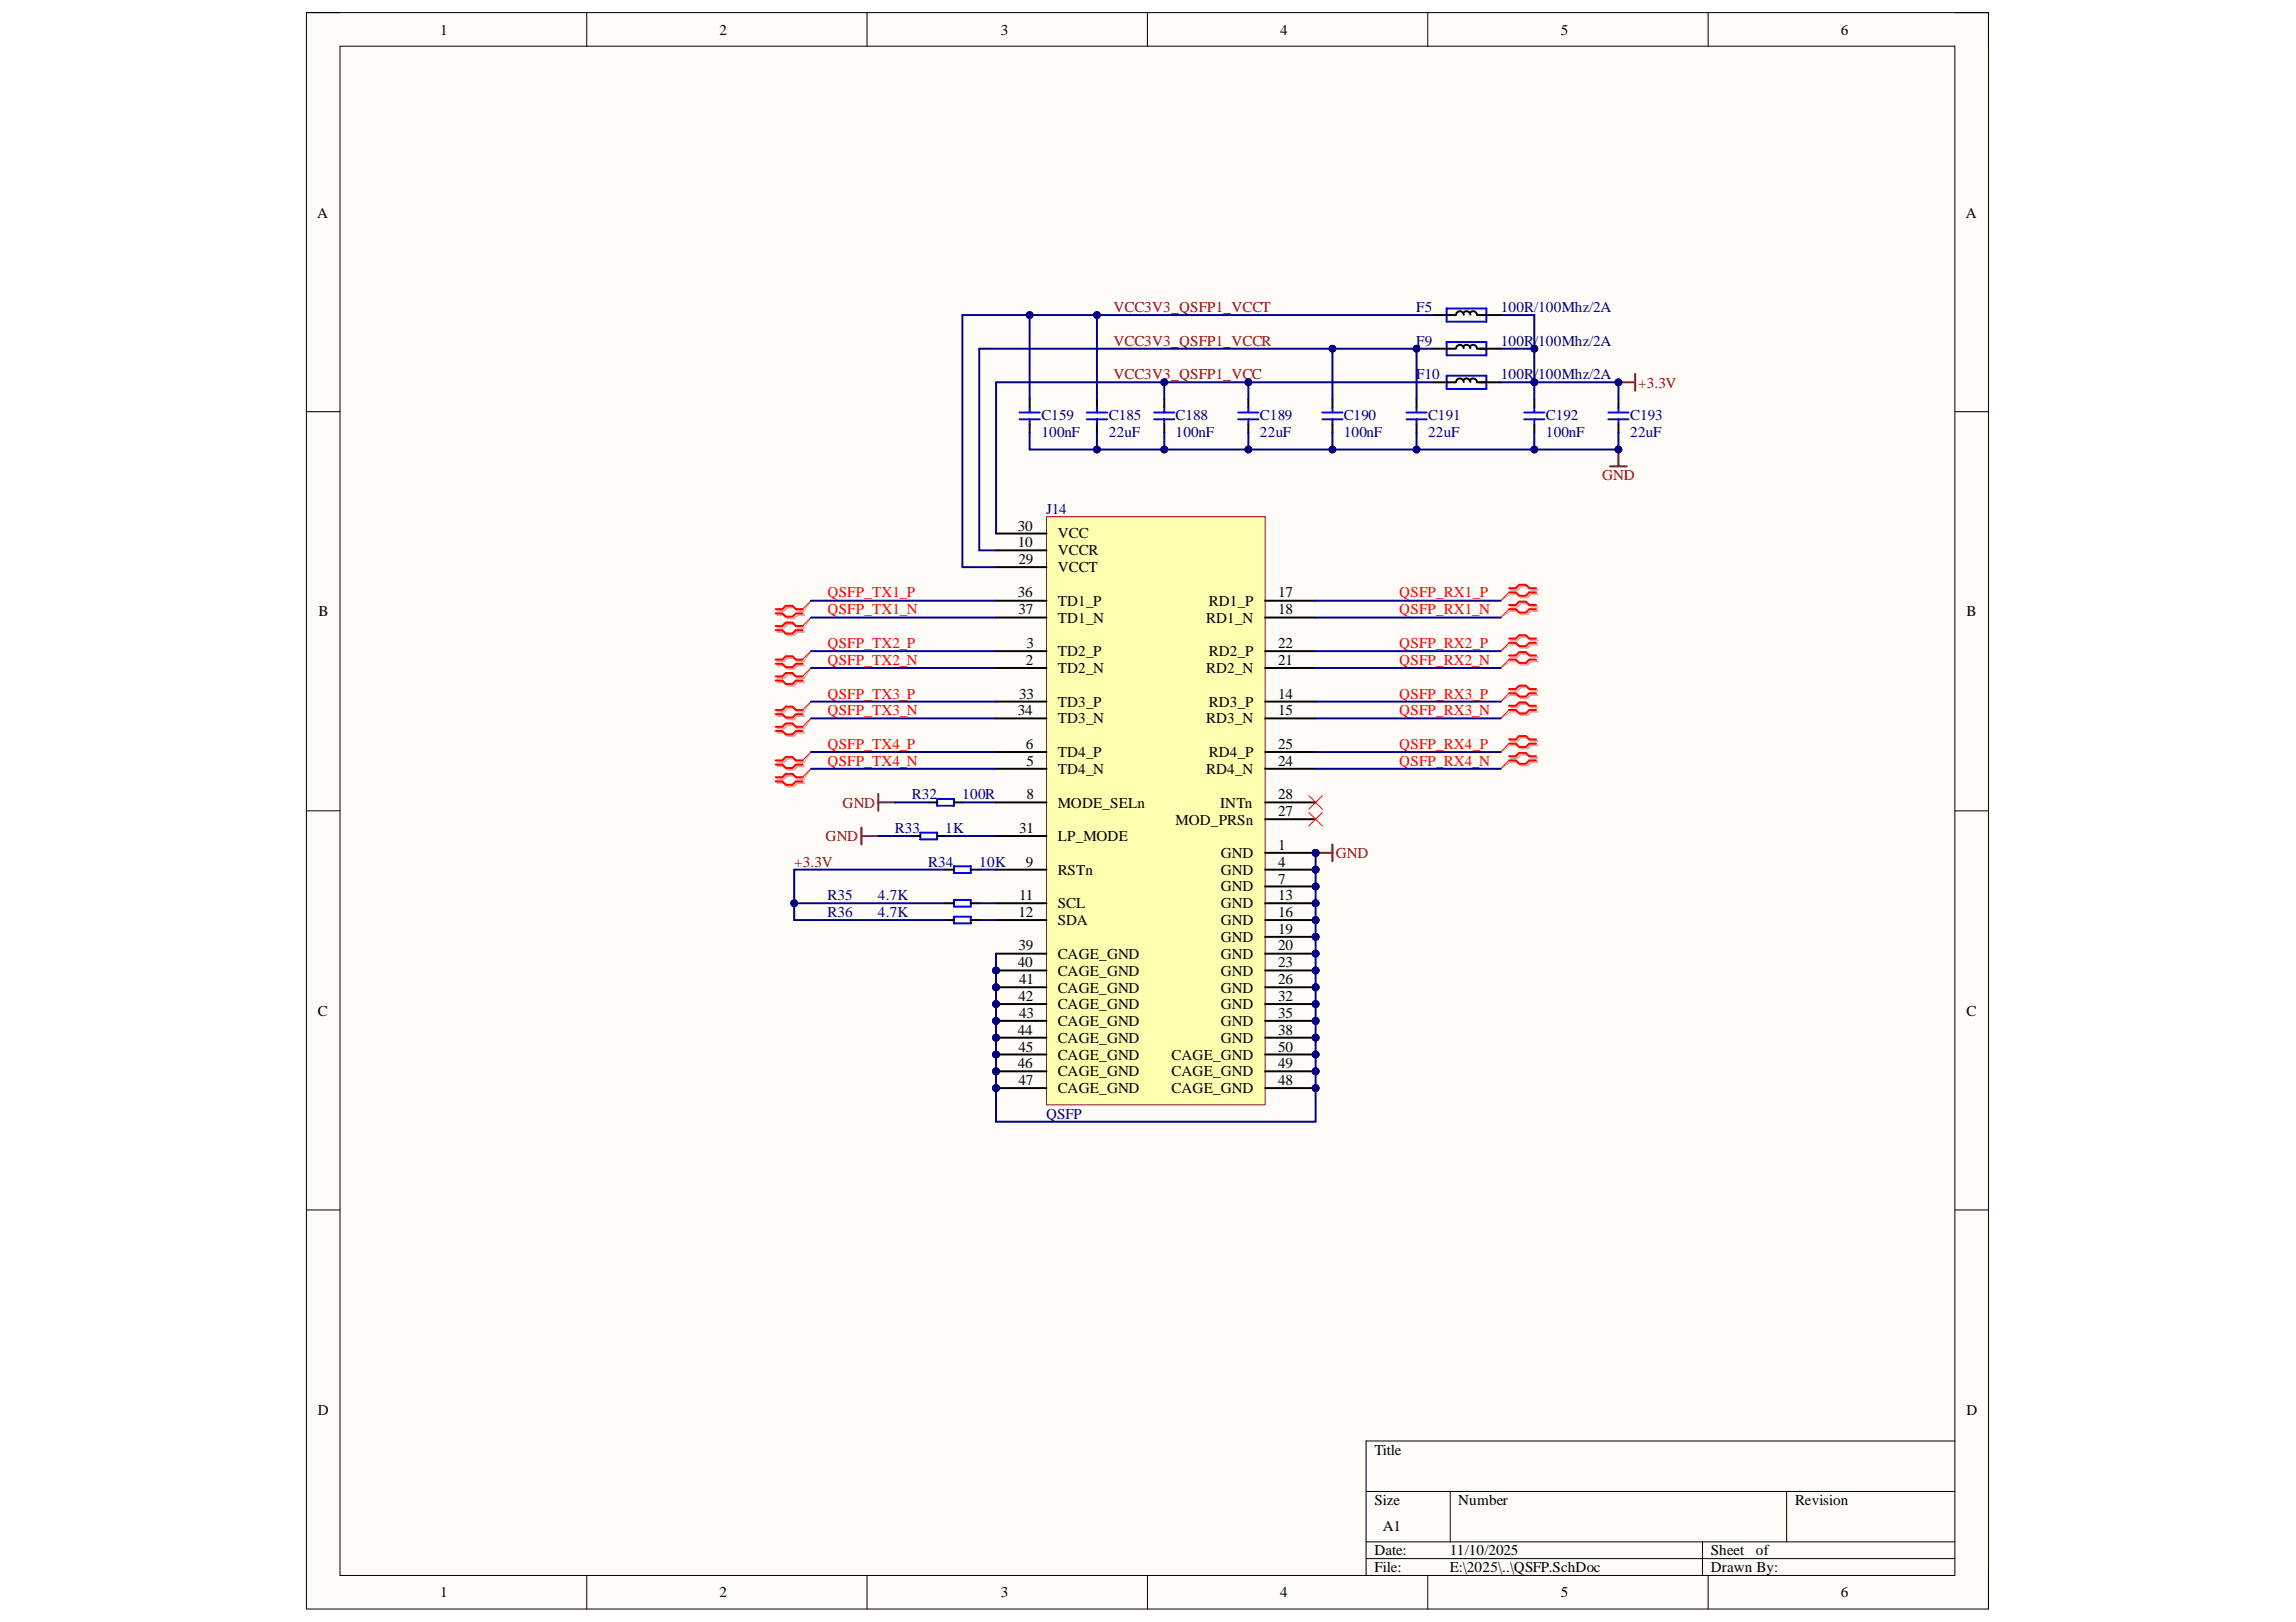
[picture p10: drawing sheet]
<svg xmlns="http://www.w3.org/2000/svg" width="297mm" height="210mm" viewBox="0 0 297 210" stroke-linecap="round" stroke-linejoin="round" font-family="sans-serif">
<defs><g id="words">
<g font-size="1.9">
<text x="57" y="4.5">1</text>
<text x="93.1" y="4.5">2</text>
<text x="129.5" y="4.5">3</text>
<text x="165.6" y="4.5">4</text>
<text x="201.9" y="4.5">5</text>
<text x="238.2" y="4.5">6</text>
<text x="41" y="28.2">A</text>
<text x="254.3" y="28.2">A</text>
<text x="131.7" y="68.7">30</text>
<text x="131.7" y="70.8">10</text>
<text x="136.9" y="69.7">VCC</text>
<text x="136.9" y="71.9">VCCR</text>
<text x="131.7" y="77.3">36</text>
<text x="131.8" y="73">29</text>
<text x="136.9" y="74.1">VCCT</text>
<text x="165.4" y="77.3">17</text>
<text x="41.2" y="79.8">B</text>
<text x="131.8" y="79.5">37</text>
<text x="132.8" y="83.9">3</text>
<text x="136.9" y="78.4">TD1_P</text>
<text x="136.9" y="80.6">TD1_N</text>
<text x="156.1" y="80.6">RD1_N</text>
<text x="156.4" y="78.4">RD1_P</text>
<text x="165.4" y="83.9">22</text>
<text x="165.4" y="79.5">18</text>
<text x="254.4" y="79.8">B</text>
<text x="132.7" y="86">2</text>
<text x="136.9" y="84.9">TD2_P</text>
<text x="136.9" y="87.1">TD2_N</text>
<text x="156.1" y="87.1">RD2_N</text>
<text x="156.4" y="84.9">RD2_P</text>
<text x="165.4" y="86">21</text>
<text x="131.7" y="92.5">34</text>
<text x="131.9" y="90.4">33</text>
<text x="136.9" y="91.5">TD3_P</text>
<text x="136.9" y="93.6">TD3_N</text>
<text x="156.1" y="93.6">RD3_N</text>
<text x="156.4" y="91.5">RD3_P</text>
<text x="165.4" y="92.5">15</text>
<text x="165.4" y="90.4">14</text>
<text x="132.7" y="96.9">6</text>
<text x="132.8" y="99.1">5</text>
<text x="136.9" y="98">TD4_P</text>
<text x="136.9" y="100.1">TD4_N</text>
<text x="156.1" y="100.1">RD4_N</text>
<text x="156.4" y="98">RD4_P</text>
<text x="165.4" y="99.1">24</text>
<text x="165.4" y="96.9">25</text>
<text x="131.9" y="107.7">31</text>
<text x="132.8" y="103.4">8</text>
<text x="136.9" y="104.5">MODE_SELn</text>
<text x="152.1" y="106.7">MOD_PRSn</text>
<text x="157.8" y="104.5">INTn</text>
<text x="165.4" y="105.6">27</text>
<text x="165.4" y="103.4">28</text>
<text x="132.7" y="112.1">9</text>
<text x="136.9" y="108.8">LP_MODE</text>
<text x="136.9" y="113.2">RSTn</text>
<text x="157.9" y="111">GND</text>
<text x="157.9" y="113.2">GND</text>
<text x="165.4" y="109.9">1</text>
<text x="165.4" y="112.1">4</text>
<text x="131.8" y="118.7">12</text>
<text x="131.9" y="116.5">11</text>
<text x="136.9" y="117.6">SCL</text>
<text x="136.9" y="119.8">SDA</text>
<text x="157.9" y="115.4">GND</text>
<text x="157.9" y="117.6">GND</text>
<text x="157.9" y="119.8">GND</text>
<text x="165.4" y="114.3">7</text>
<text x="165.4" y="116.5">13</text>
<text x="165.4" y="118.7">16</text>
<text x="131.7" y="125.2">40</text>
<text x="131.8" y="123">39</text>
<text x="136.9" y="124.1">CAGE_GND</text>
<text x="157.9" y="122">GND</text>
<text x="157.9" y="124.1">GND</text>
<text x="165.4" y="120.9">19</text>
<text x="165.4" y="123">20</text>
<text x="165.4" y="125.2">23</text>
<text x="41.1" y="131.4">C</text>
<text x="131.8" y="129.6">42</text>
<text x="131.9" y="131.7">43</text>
<text x="131.9" y="127.4">41</text>
<text x="136.9" y="130.6">CAGE_GND</text>
<text x="136.9" y="128.5">CAGE_GND</text>
<text x="136.9" y="126.3">CAGE_GND</text>
<text x="157.9" y="126.3">GND</text>
<text x="157.9" y="128.5">GND</text>
<text x="157.9" y="130.6">GND</text>
<text x="165.4" y="127.4">26</text>
<text x="165.4" y="129.6">32</text>
<text x="165.4" y="131.7">35</text>
<text x="254.4" y="131.4">C</text>
<text x="131.7" y="133.9">44</text>
<text x="131.8" y="136.1">45</text>
<text x="136.9" y="137.2">CAGE_GND</text>
<text x="136.9" y="135">CAGE_GND</text>
<text x="136.9" y="132.8">CAGE_GND</text>
<text x="151.6" y="137.2">CAGE_GND</text>
<text x="157.9" y="132.8">GND</text>
<text x="157.9" y="135">GND</text>
<text x="165.4" y="133.9">38</text>
<text x="165.4" y="136.1">50</text>
<text x="131.7" y="138.2">46</text>
<text x="131.8" y="140.4">47</text>
<text x="136.9" y="139.3">CAGE_GND</text>
<text x="136.9" y="141.5">CAGE_GND</text>
<text x="151.6" y="139.3">CAGE_GND</text>
<text x="151.6" y="141.5">CAGE_GND</text>
<text x="165.4" y="138.2">49</text>
<text x="165.4" y="140.4">48</text>
<text x="41.1" y="183.1">D</text>
<text x="254.4" y="183.1">D</text>
<text x="177.8" y="188.3">Title</text>
<text x="177.8" y="194.8">Size</text>
<text x="188.6" y="194.8">Number</text>
<text x="232.2" y="194.8">Revision</text>
<text x="177.8" y="201.3">Date:</text>
<text x="177.8" y="203.5">File:</text>
<text x="178.9" y="198.1">A1</text>
<text x="187.5" y="201.3">11/10/2025</text>
<text x="187.5" y="203.5">E:\2025\..\QSFP.SchDoc</text>
<text x="221.3" y="201.3">Sheet</text>
<text x="221.3" y="203.5">Drawn By:</text>
<text x="227.2" y="201.3">of</text>
<text x="57" y="206.7">1</text>
<text x="93.1" y="206.7">2</text>
<text x="129.5" y="206.7">3</text>
<text x="165.6" y="206.7">4</text>
<text x="201.9" y="206.7">5</text>
<text x="238.2" y="206.7">6</text>
</g>
<g font-size="1.9" fill="#800000">
<text x="144" y="40.3">VCC3V3_QSFP1_VCCT</text>
<text x="144" y="44.7">VCC3V3_QSFP1_VCCR</text>
<text x="144" y="49">VCC3V3_QSFP1_VCC</text>
<text x="211.9" y="50.1">+3.3V</text>
<text x="207.3" y="62.2">GND</text>
<text x="109" y="104.5">GND</text>
<text x="102.7" y="112.1">+3.3V</text>
<text x="106.8" y="108.8">GND</text>
<text x="172.8" y="111">GND</text>
</g>
<g font-size="1.9" fill="#000080">
<text x="183.2" y="40.3">F5</text>
<text x="194.1" y="40.3">100R/100Mhz/2A</text>
<text x="183.2" y="44.7">F9</text>
<text x="194.1" y="44.7">100R/</text>
<text x="199" y="44.7">100Mhz/2A</text>
<text x="183.2" y="49">F10</text>
<text x="194.1" y="49">100R/</text>
<text x="199" y="49">100Mhz/2A</text>
<text x="134.7" y="54.3">C159</text>
<text x="134.7" y="56.5">100nF</text>
<text x="143.5" y="54.3">C185</text>
<text x="143.5" y="56.5">22uF</text>
<text x="152.1" y="54.3">C188</text>
<text x="152.1" y="56.5">100nF</text>
<text x="163" y="54.3">C189</text>
<text x="163" y="56.5">22uF</text>
<text x="173.8" y="54.3">C190</text>
<text x="173.8" y="56.5">100nF</text>
<text x="184.8" y="54.3">C191</text>
<text x="184.8" y="56.5">22uF</text>
<text x="200" y="54.3">C192</text>
<text x="200" y="56.5">100nF</text>
<text x="210.9" y="54.3">C193</text>
<text x="210.9" y="56.5">22uF</text>
<text x="135.3" y="66.5">J14</text>
<text x="115.8" y="107.7">R33</text>
<text x="118" y="103.4">R32</text>
<text x="122.3" y="107.7">1K</text>
<text x="124.5" y="103.4">100R</text>
<text x="120.1" y="112.1">R34</text>
<text x="126.7" y="112.1">10K</text>
<text x="107.1" y="116.5">R35</text>
<text x="107.1" y="118.7">R36</text>
<text x="113.6" y="116.5">4.7K</text>
<text x="113.6" y="118.7">4.7K</text>
<text x="135.3" y="144.8">QSFP</text>
</g>
<g font-size="1.9" fill="#f00">
<text x="107.1" y="77.3">QSFP_TX1_P</text>
<text x="181" y="77.3">QSFP_RX1_P</text>
<text x="107.1" y="79.5">QSFP_TX1_N</text>
<text x="107.1" y="83.9">QSFP_TX2_P</text>
<text x="181" y="79.5">QSFP_RX1_N</text>
<text x="181" y="83.9">QSFP_RX2_P</text>
<text x="107.1" y="86">QSFP_TX2_N</text>
<text x="181" y="86">QSFP_RX2_N</text>
<text x="107.1" y="90.4">QSFP_TX3_P</text>
<text x="107.1" y="92.5">QSFP_TX3_N</text>
<text x="181" y="90.4">QSFP_RX3_P</text>
<text x="181" y="92.5">QSFP_RX3_N</text>
<text x="107.1" y="96.9">QSFP_TX4_P</text>
<text x="107.1" y="99.1">QSFP_TX4_N</text>
<text x="181" y="96.9">QSFP_RX4_P</text>
<text x="181" y="99.1">QSFP_RX4_N</text>
</g>
</g></defs>
<path d="M39.6 1.6h217.7v206.6h-217.7z" fill-rule="evenodd" fill="#fffcf8"/>
<path d="M39.6 1.6h217.7v206.6h-217.7z" fill="none" stroke="#000" stroke-width=".13"/>
<path d="M44 6h208.9v197.9h-208.9z" fill-rule="evenodd" fill="#fffcf8"/>
<g fill="none" stroke="#000" stroke-width=".13">
<path d="M39.6 1.6h4.4M44 6h208.9v197.9h-208.9zM75.9 1.6v4.4M112.2 1.6v4.4M148.4 1.6v4.4M184.7 1.6v4.4M221 1.6v4.4M252.9 1.6h4.4v4.4M39.6 53.3h4.4M252.9 53.3h4.4M39.6 104.9h4.4M252.9 104.9h4.4"/>
<path d="M39.6 156.6h4.4M252.9 156.6h4.4M176.7 193h76.2M176.7 199.5h76.2M187.6 193v6.5M220.3 199.5v4.4M231.1 193v6.5M252.9 186.5h-76.2v17.4M75.9 203.9v4.3M112.2 203.9v4.3M148.4 203.9v4.3M176.7 201.7h76.2"/>
<path d="M184.7 203.9v4.3M221 203.9v4.3M257.3 203.9v4.3"/>
</g>
<path d="M185.4 40.8h3M185.4 45.1h3M188.4 40.7a.5 .5 0 0 1 .5-.4 .5 .5 0 0 1 .5 .4M188.4 45.1a.5 .5 0 0 1 .5-.5 .5 .5 0 0 1 .5 .5M189.3 40.5a.5 .5 0 0 1 .6-.2 .5 .5 0 0 1 .3 .4M189.3 44.8a.5 .5 0 0 1 .5-.2 .5 .5 0 0 1 .4 .5M190.2 40.5a.5 .5 0 0 1 .5-.2 .5 .5 0 0 1 .4 .4M190.2 44.9a.5 .5 0 0 1 .5-.3 .5 .5 0 0 1 .4 .5M191.1 40.8h1.2M191.1 45.1h1.2M192.5 40.8h1.7M192.5 45.1h1.7" fill="none" stroke="#000" stroke-width=".25"/>
<path d="M187.2 39.9h5.1v1.7h-5.1zM187.2 44.3h5.1v1.7h-5.1z" fill="none" stroke="#00f" stroke-width=".25"/>
<path d="M209.4 49.5h2.2M211.6 48.4v2.2" fill="none" stroke="#800000" stroke-width=".25"/>
<circle cx="209.4" cy="49.5" r=".44" fill="#000080"/>
<circle cx="209.4" cy="49.5" r=".44" fill="none" stroke="#000080" stroke-width=".13"/>
<g fill="none" stroke="#000" stroke-width=".25">
<path d="M133.2 51.6v1.1M133.2 54.9v1.1M141.9 51.6v1.1M141.9 54.9v1.1M150.6 51.6v1.1M150.6 54.9v1.1M161.5 51.6v1.1M161.5 54.9v1.1M172.4 51.6v1.1M172.4 54.9v1.1M183.3 51.7v1M183.3 54.9v1.1"/>
<path d="M185.4 49.5h3M188.4 49.4a.5 .5 0 0 1 .5-.4 .5 .5 0 0 1 .5 .4M189.3 49.2a.5 .5 0 0 1 .6-.2 .5 .5 0 0 1 .3 .4M190.2 49.2a.5 .5 0 0 1 .5-.2 .5 .5 0 0 1 .4 .4M191.1 49.5h1.2M192.5 49.5h1.7M198.5 51.7v1M198.5 54.9v1.1M209.4 51.7v1M209.4 54.9v1.1"/>
</g>
<g fill="none" stroke="#00f" stroke-width=".25">
<path d="M131.9 53.4h2.6M131.9 54.3h2.6M133.2 52.7v.7M133.2 54.3v.6M140.6 53.4h2.6M140.6 54.3h2.6M141.9 52.7v.7M141.9 54.3v.6M149.3 53.4h2.6M149.3 54.3h2.6M150.6 52.7v.7M150.6 54.3v.6"/>
<path d="M160.2 53.4h2.6M160.2 54.3h2.6M161.5 52.7v.7M161.5 54.3v.6M171.1 53.4h2.6M171.1 54.3h2.6M172.4 52.7v.7M172.4 54.3v.6M182 53.4h2.6M182 54.3h2.6M183.3 52.7v.7M183.3 54.3v.6"/>
<path d="M187.2 48.6h5.1v1.7h-5.1zM197.2 53.4h2.6M197.2 54.3h2.6M198.5 52.7v.7M198.5 54.3v.6M208.1 53.4h2.6M208.1 54.3h2.6M209.4 52.7v.7M209.4 54.3v.6"/>
</g>
<path d="M209.4 58.2v2.2M208.3 60.4h2.2" fill="none" stroke="#800000" stroke-width=".25"/>
<circle cx="209.4" cy="58.2" r=".44" fill="#000080"/>
<circle cx="209.4" cy="58.2" r=".44" fill="none" stroke="#000080" stroke-width=".13"/>
<g fill="none" stroke="#d0a19e" stroke-width=".25">
<path d="M100.6 79.6h.8l.5 .4h.8l.5-.4h.9M100.6 79h.8l.5-.4h.8l.5 .4h.9M195.5 76.3h.8l.5-.4h.8l.5 .4h.8M195.5 76.9h.8l.5 .4h.8l.5-.4h.8M195.5 78.5h.8l.5-.4h.8l.5 .4h.8M195.5 79.1h.8l.5 .4h.8l.5-.4h.8M100.6 81.8h.8l.5 .4h.8l.5-.4h.9M100.6 81.2h.8l.5-.4h.8l.5 .4h.9M100.6 86.1h.8l.5 .4h.8l.5-.4h.9M100.6 85.6h.8l.5-.5h.8l.5 .5h.9M100.6 88.3h.8l.5 .4h.8l.5-.4h.9M100.6 87.7h.8l.5-.4h.8l.5 .4h.9"/>
<path d="M100.6 92.6h.8l.5 .5h.8l.5-.5h.9M100.6 92.1h.8l.5-.4h.8l.5 .4h.9M100.6 94.8h.8l.5 .5h.8l.5-.5h.9M100.6 94.3h.8l.5-.5h.8l.5 .5h.9M100.6 99.2h.8l.5 .4h.8l.5-.4h.9M100.6 98.6h.8l.5-.4h.8l.5 .4h.9M195.5 82.9h.8l.5-.5h.8l.5 .5h.8M195.5 83.4h.8l.5 .4h.8l.5-.4h.8M195.5 85h.8l.5-.4h.8l.5 .4h.8M195.5 85.6h.8l.5 .4h.8l.5-.4h.8M195.5 89.4h.8l.5-.5h.8l.5 .5h.8M195.5 89.9h.8l.5 .5h.8l.5-.5h.8"/>
<path d="M195.5 91.6h.8l.5-.5h.8l.5 .5h.8M195.5 92.1h.8l.5 .4h.8l.5-.4h.8M195.5 95.9h.8l.5-.4h.8l.5 .4h.8M195.5 96.4h.8l.5 .5h.8l.5-.5h.8M195.5 98.1h.8l.5-.5h.8l.5 .5h.8M195.5 98.6h.8l.5 .5h.8l.5-.5h.8M100.6 101.3h.8l.5 .5h.8l.5-.5h.9M100.6 100.8h.8l.5-.4h.8l.5 .4h.9"/>
</g>
<g fill="none" stroke="#d0a19e" stroke-width=".13">
<path d="M104.9 77.7l-.8 1.3M104.9 79.9l-.8 1.3M195.5 76.9l-1.4 .8M195.5 79.1l-1.4 .8M104.9 84.3l-.8 1.3M104.9 86.4l-.8 1.3M104.9 90.8l-.8 1.3M104.9 93l-.8 1.3M104.9 97.3l-.8 1.3M104.9 99.5l-.8 1.3M195.5 83.4l-1.4 .9M195.5 85.6l-1.4 .8"/>
<path d="M195.5 89.9l-1.4 .9M195.5 92.1l-1.4 .9M195.5 96.4l-1.4 .9M195.5 98.6l-1.4 .9"/>
</g>
<g fill="none" stroke="#f00" stroke-width=".25">
<path d="M100.3 79.4h.9l.5 .4h.8l.5-.4h.8M100.3 78.8h.9l.5-.4h.8l.5 .4h.8M195.2 76.1h.9l.4-.4h.9l.4 .4h.9M195.2 76.7h.9l.4 .4h.9l.4-.4h.9M195.2 78.3h.9l.4-.4h.9l.4 .4h.9M195.2 78.8h.9l.4 .5h.9l.4-.5h.9M100.3 81.5h.9l.5 .5h.8l.5-.5h.8M100.3 81h.9l.5-.4h.8l.5 .4h.8M100.3 85.9h.9l.5 .4h.8l.5-.4h.8M100.3 85.4h.9l.5-.5h.8l.5 .5h.8M100.3 88.1h.9l.5 .4h.8l.5-.4h.8M100.3 87.5h.9l.5-.4h.8l.5 .4h.8"/>
<path d="M100.3 92.4h.9l.5 .5h.8l.5-.5h.8M100.3 91.9h.9l.5-.5h.8l.5 .5h.8M100.3 94.6h.9l.5 .4h.8l.5-.4h.8M100.3 94.1h.9l.5-.5h.8l.5 .5h.8M100.3 98.9h.9l.5 .5h.8l.5-.5h.8M100.3 98.4h.9l.5-.4h.8l.5 .4h.8M195.2 82.6h.9l.4-.4h.9l.4 .4h.9M195.2 83.2h.9l.4 .4h.9l.4-.4h.9M195.2 84.8h.9l.4-.4h.9l.4 .4h.9M195.2 85.4h.9l.4 .4h.9l.4-.4h.9M195.2 89.2h.9l.4-.5h.9l.4 .5h.9M195.2 89.7h.9l.4 .4h.9l.4-.4h.9"/>
<path d="M195.2 91.3h.9l.4-.4h.9l.4 .4h.9M195.2 91.9h.9l.4 .4h.9l.4-.4h.9M195.2 95.7h.9l.4-.4h.9l.4 .4h.9M195.2 96.2h.9l.4 .5h.9l.4-.5h.9M195.2 97.9h.9l.4-.5h.9l.4 .5h.9M195.2 98.4h.9l.4 .4h.9l.4-.4h.9M100.3 101.1h.9l.5 .5h.8l.5-.5h.8M100.3 100.6h.9l.5-.5h.8l.5 .5h.8"/>
</g>
<g fill="none" stroke="#f00" stroke-width=".13">
<path d="M104.9 77.7l-1.1 1.1M104.9 79.9l-1.1 1.1M195.2 76.7l-1.1 1M195.2 78.8l-1.1 1.1M104.9 84.3l-1.1 1.1M104.9 86.4l-1.1 1.1M104.9 90.8l-1.1 1.1M104.9 93l-1.1 1.1M104.9 97.3l-1.1 1.1M104.9 99.5l-1.1 1.1M195.2 83.2l-1.1 1.1M195.2 85.4l-1.1 1"/>
<path d="M195.2 89.7l-1.1 1.1M195.2 91.9l-1.1 1.1M195.2 96.2l-1.1 1.1M195.2 98.4l-1.1 1.1"/>
</g>
<path d="M111.4 107.1v2.2M111.4 108.2h2.2M170.2 110.4h2.2M172.4 109.3v2.2" fill="none" stroke="#800000" stroke-width=".25"/>
<path d="M119.1 107.8h2.1v.8h-2.1z" fill="none" stroke="#00f" stroke-width=".25"/>
<path d="M118 108.2h1.1M121.2 108.2h1.1" fill="none" stroke="#000" stroke-width=".25"/>
<circle cx="170.2" cy="110.4" r=".44" fill="#000080"/>
<circle cx="170.2" cy="110.4" r=".44" fill="none" stroke="#000080" stroke-width=".13"/>
<path d="M123.4 112.1h2.2v.9h-2.2z" fill="none" stroke="#00f" stroke-width=".25"/>
<path d="M122.3 112.5h1.1M125.6 112.5h1.1" fill="none" stroke="#000" stroke-width=".25"/>
<circle cx="170.2" cy="110.4" r=".44" fill="#000080"/>
<circle cx="170.2" cy="110.4" r=".44" fill="none" stroke="#000080" stroke-width=".13"/>
<circle cx="170.2" cy="112.5" r=".44" fill="#000080"/>
<circle cx="170.2" cy="112.5" r=".44" fill="none" stroke="#000080" stroke-width=".13"/>
<circle cx="170.2" cy="114.7" r=".43" fill="#000080"/>
<circle cx="170.2" cy="114.7" r=".43" fill="none" stroke="#000080" stroke-width=".13"/>
<circle cx="170.2" cy="116.9" r=".44" fill="#000080"/>
<circle cx="170.2" cy="116.9" r=".44" fill="none" stroke="#000080" stroke-width=".13"/>
<circle cx="170.2" cy="119.1" r=".43" fill="#000080"/>
<circle cx="170.2" cy="119.1" r=".43" fill="none" stroke="#000080" stroke-width=".13"/>
<circle cx="170.2" cy="121.2" r=".44" fill="#000080"/>
<circle cx="170.2" cy="121.2" r=".44" fill="none" stroke="#000080" stroke-width=".13"/>
<circle cx="170.2" cy="123.4" r=".44" fill="#000080"/>
<circle cx="170.2" cy="123.4" r=".44" fill="none" stroke="#000080" stroke-width=".13"/>
<circle cx="170.2" cy="125.6" r=".43" fill="#000080"/>
<circle cx="170.2" cy="125.6" r=".43" fill="none" stroke="#000080" stroke-width=".13"/>
<circle cx="170.2" cy="127.8" r=".44" fill="#000080"/>
<circle cx="170.2" cy="127.8" r=".44" fill="none" stroke="#000080" stroke-width=".13"/>
<circle cx="170.2" cy="129.9" r=".43" fill="#000080"/>
<circle cx="170.2" cy="129.9" r=".43" fill="none" stroke="#000080" stroke-width=".13"/>
<circle cx="170.2" cy="132.1" r=".44" fill="#000080"/>
<circle cx="170.2" cy="132.1" r=".44" fill="none" stroke="#000080" stroke-width=".13"/>
<circle cx="170.2" cy="134.3" r=".44" fill="#000080"/>
<circle cx="170.2" cy="134.3" r=".44" fill="none" stroke="#000080" stroke-width=".13"/>
<circle cx="128.9" cy="136.5" r=".44" fill="#000080"/>
<circle cx="128.9" cy="136.5" r=".44" fill="none" stroke="#000080" stroke-width=".13"/>
<circle cx="128.9" cy="138.6" r=".44" fill="#000080"/>
<circle cx="128.9" cy="138.6" r=".44" fill="none" stroke="#000080" stroke-width=".13"/>
<circle cx="170.2" cy="138.6" r=".44" fill="#000080"/>
<circle cx="170.2" cy="138.6" r=".44" fill="none" stroke="#000080" stroke-width=".13"/>
<circle cx="170.2" cy="136.5" r=".43" fill="#000080"/>
<circle cx="170.2" cy="136.5" r=".43" fill="none" stroke="#000080" stroke-width=".13"/>
<circle cx="128.9" cy="134.3" r=".44" fill="#000080"/>
<circle cx="128.9" cy="134.3" r=".44" fill="none" stroke="#000080" stroke-width=".13"/>
<circle cx="128.9" cy="132.1" r=".44" fill="#000080"/>
<circle cx="128.9" cy="132.1" r=".44" fill="none" stroke="#000080" stroke-width=".13"/>
<circle cx="128.9" cy="129.9" r=".44" fill="#000080"/>
<circle cx="128.9" cy="129.9" r=".44" fill="none" stroke="#000080" stroke-width=".13"/>
<circle cx="128.9" cy="127.8" r=".44" fill="#000080"/>
<circle cx="128.9" cy="127.8" r=".44" fill="none" stroke="#000080" stroke-width=".13"/>
<circle cx="128.9" cy="125.6" r=".44" fill="#000080"/>
<circle cx="128.9" cy="125.6" r=".44" fill="none" stroke="#000080" stroke-width=".13"/>
<circle cx="170.2" cy="140.8" r=".43" fill="#000080"/>
<circle cx="170.2" cy="140.8" r=".43" fill="none" stroke="#000080" stroke-width=".13"/>
<circle cx="128.9" cy="140.8" r=".44" fill="#000080"/>
<circle cx="128.9" cy="140.8" r=".44" fill="none" stroke="#000080" stroke-width=".13"/>
<path d="M135.4 66.9h28.3v76.1h-28.3z" fill-rule="evenodd" fill="#ffffb0"/>
<path d="M135.4 66.9h28.3v76.1h-28.3z" fill="none" stroke="#800000" stroke-width=".13"/>
<g fill="none" stroke="#000" stroke-width=".25">
<path d="M128.9 69h6.5M128.9 71.2h6.5M128.9 73.4h6.5M128.9 77.7h6.5M128.9 79.9h6.5M163.7 77.7h6.5M163.7 79.9h6.5M128.9 84.3h6.5M128.9 86.4h6.5M128.9 90.8h6.5M128.9 93h6.5M128.9 97.3h6.5"/>
<path d="M128.9 99.5h6.5M163.7 84.3h6.5M163.7 86.4h6.5M163.7 90.8h6.5M163.7 93h6.5M163.7 97.3h6.5M163.7 99.5h6.5M128.9 103.8h6.5M128.9 108.2h6.5M128.9 112.5h6.5M128.9 116.9h6.5M128.9 119.1h6.5"/>
<path d="M163.7 103.8h6.5M163.7 106h6.5M163.7 110.4h6.5"/>
</g>
<circle cx="170.2" cy="110.4" r=".44" fill="#000080"/>
<circle cx="170.2" cy="110.4" r=".44" fill="none" stroke="#000080" stroke-width=".13"/>
<path d="M163.7 112.5h6.5" fill="none" stroke="#000" stroke-width=".25"/>
<circle cx="170.2" cy="112.5" r=".44" fill="#000080"/>
<circle cx="170.2" cy="112.5" r=".44" fill="none" stroke="#000080" stroke-width=".13"/>
<path d="M163.7 114.7h6.5" fill="none" stroke="#000" stroke-width=".25"/>
<circle cx="170.2" cy="114.7" r=".43" fill="#000080"/>
<circle cx="170.2" cy="114.7" r=".43" fill="none" stroke="#000080" stroke-width=".13"/>
<path d="M163.7 116.9h6.5" fill="none" stroke="#000" stroke-width=".25"/>
<circle cx="170.2" cy="116.9" r=".44" fill="#000080"/>
<circle cx="170.2" cy="116.9" r=".44" fill="none" stroke="#000080" stroke-width=".13"/>
<path d="M163.7 119.1h6.5" fill="none" stroke="#000" stroke-width=".25"/>
<circle cx="170.2" cy="119.1" r=".43" fill="#000080"/>
<circle cx="170.2" cy="119.1" r=".43" fill="none" stroke="#000080" stroke-width=".13"/>
<path d="M163.7 121.2h6.5" fill="none" stroke="#000" stroke-width=".25"/>
<circle cx="170.2" cy="121.2" r=".44" fill="#000080"/>
<circle cx="170.2" cy="121.2" r=".44" fill="none" stroke="#000080" stroke-width=".13"/>
<path d="M163.7 123.4h6.5" fill="none" stroke="#000" stroke-width=".25"/>
<circle cx="170.2" cy="123.4" r=".44" fill="#000080"/>
<circle cx="170.2" cy="123.4" r=".44" fill="none" stroke="#000080" stroke-width=".13"/>
<path d="M163.7 125.6h6.5" fill="none" stroke="#000" stroke-width=".25"/>
<circle cx="170.2" cy="125.6" r=".43" fill="#000080"/>
<circle cx="170.2" cy="125.6" r=".43" fill="none" stroke="#000080" stroke-width=".13"/>
<path d="M163.7 127.8h6.5" fill="none" stroke="#000" stroke-width=".25"/>
<circle cx="170.2" cy="127.8" r=".44" fill="#000080"/>
<circle cx="170.2" cy="127.8" r=".44" fill="none" stroke="#000080" stroke-width=".13"/>
<path d="M163.7 129.9h6.5" fill="none" stroke="#000" stroke-width=".25"/>
<circle cx="170.2" cy="129.9" r=".43" fill="#000080"/>
<circle cx="170.2" cy="129.9" r=".43" fill="none" stroke="#000080" stroke-width=".13"/>
<path d="M163.7 132.1h6.5" fill="none" stroke="#000" stroke-width=".25"/>
<circle cx="170.2" cy="132.1" r=".44" fill="#000080"/>
<circle cx="170.2" cy="132.1" r=".44" fill="none" stroke="#000080" stroke-width=".13"/>
<path d="M163.7 134.3h6.5" fill="none" stroke="#000" stroke-width=".25"/>
<circle cx="170.2" cy="134.3" r=".44" fill="#000080"/>
<circle cx="170.2" cy="134.3" r=".44" fill="none" stroke="#000080" stroke-width=".13"/>
<path d="M128.9 136.5h6.5" fill="none" stroke="#000" stroke-width=".25"/>
<circle cx="128.9" cy="136.5" r=".44" fill="#000080"/>
<circle cx="128.9" cy="136.5" r=".44" fill="none" stroke="#000080" stroke-width=".13"/>
<path d="M128.9 138.6h6.5" fill="none" stroke="#000" stroke-width=".25"/>
<circle cx="128.9" cy="138.6" r=".44" fill="#000080"/>
<circle cx="128.9" cy="138.6" r=".44" fill="none" stroke="#000080" stroke-width=".13"/>
<path d="M163.7 138.6h6.5" fill="none" stroke="#000" stroke-width=".25"/>
<circle cx="170.2" cy="138.6" r=".44" fill="#000080"/>
<circle cx="170.2" cy="138.6" r=".44" fill="none" stroke="#000080" stroke-width=".13"/>
<path d="M163.7 136.5h6.5" fill="none" stroke="#000" stroke-width=".25"/>
<circle cx="170.2" cy="136.5" r=".43" fill="#000080"/>
<circle cx="170.2" cy="136.5" r=".43" fill="none" stroke="#000080" stroke-width=".13"/>
<path d="M128.9 134.3h6.5" fill="none" stroke="#000" stroke-width=".25"/>
<circle cx="128.9" cy="134.3" r=".44" fill="#000080"/>
<circle cx="128.9" cy="134.3" r=".44" fill="none" stroke="#000080" stroke-width=".13"/>
<path d="M128.9 132.1h6.5" fill="none" stroke="#000" stroke-width=".25"/>
<circle cx="128.9" cy="132.1" r=".44" fill="#000080"/>
<circle cx="128.9" cy="132.1" r=".44" fill="none" stroke="#000080" stroke-width=".13"/>
<path d="M128.9 129.9h6.5" fill="none" stroke="#000" stroke-width=".25"/>
<circle cx="128.9" cy="129.9" r=".44" fill="#000080"/>
<circle cx="128.9" cy="129.9" r=".44" fill="none" stroke="#000080" stroke-width=".13"/>
<path d="M128.9 127.8h6.5" fill="none" stroke="#000" stroke-width=".25"/>
<circle cx="128.9" cy="127.8" r=".44" fill="#000080"/>
<circle cx="128.9" cy="127.8" r=".44" fill="none" stroke="#000080" stroke-width=".13"/>
<path d="M128.9 125.6h6.5" fill="none" stroke="#000" stroke-width=".25"/>
<circle cx="128.9" cy="125.6" r=".44" fill="#000080"/>
<circle cx="128.9" cy="125.6" r=".44" fill="none" stroke="#000080" stroke-width=".13"/>
<path d="M128.9 123.4h6.5M163.7 140.8h6.5" fill="none" stroke="#000" stroke-width=".25"/>
<circle cx="170.2" cy="140.8" r=".43" fill="#000080"/>
<circle cx="170.2" cy="140.8" r=".43" fill="none" stroke="#000080" stroke-width=".13"/>
<path d="M128.9 140.8h6.5" fill="none" stroke="#000" stroke-width=".25"/>
<circle cx="128.9" cy="140.8" r=".44" fill="#000080"/>
<circle cx="128.9" cy="140.8" r=".44" fill="none" stroke="#000080" stroke-width=".13"/>
<path d="M121.2 103.4h2.2v.9h-2.2zM123.4 116.5h2.2v.8h-2.2zM123.4 118.6h2.2v.9h-2.2z" fill="none" stroke="#00f" stroke-width=".25"/>
<path d="M120.2 103.8h1M122.3 116.9h1.1M122.3 119.1h1.1M123.4 103.8h1.1M125.6 116.9h1.1M125.6 119.1h1.1" fill="none" stroke="#000" stroke-width=".25"/>
<path d="M113.6 102.8v2.1M113.6 103.8h2.2" fill="none" stroke="#800000" stroke-width=".25"/>
<path d="M169.3 103l1.8 1.7M169.3 105.1l1.8 1.8M171.1 103l-1.8 1.7M171.1 105.1l-1.8 1.8" fill="none" stroke="#f00" stroke-width=".13"/>
<path d="M198.5 49.5v2.2" fill="none" stroke="#000080" stroke-width=".25"/>
<circle cx="198.5" cy="49.5" r=".43" fill="#000080"/>
<circle cx="198.5" cy="49.5" r=".43" fill="none" stroke="#000080" stroke-width=".13"/>
<path d="M102.7 116.9h19.6" fill="none" stroke="#000080" stroke-width=".25"/>
<circle cx="102.7" cy="116.9" r=".44" fill="#000080"/>
<circle cx="102.7" cy="116.9" r=".44" fill="none" stroke="#000080" stroke-width=".13"/>
<g fill="none" stroke="#000080" stroke-width=".25">
<path d="M104.9 79.9h24M104.9 77.7h24M104.9 99.5h24M104.9 97.3h24M104.9 93h24M104.9 90.8h24M104.9 86.4h24M104.9 84.3h24M113.6 108.2h4.4M115.8 103.8h4.4M122.3 108.2h6.6M124.5 103.8h4.4"/>
<path d="M126.7 119.1h2.2M126.7 116.9h2.2M126.7 112.5h2.2M170.2 110.4v34.8h-41.3v-21.8"/>
</g>
<circle cx="170.2" cy="110.4" r=".44" fill="#000080"/>
<circle cx="170.2" cy="110.4" r=".44" fill="none" stroke="#000080" stroke-width=".13"/>
<circle cx="170.2" cy="112.5" r=".44" fill="#000080"/>
<circle cx="170.2" cy="112.5" r=".44" fill="none" stroke="#000080" stroke-width=".13"/>
<circle cx="170.2" cy="114.7" r=".43" fill="#000080"/>
<circle cx="170.2" cy="114.7" r=".43" fill="none" stroke="#000080" stroke-width=".13"/>
<circle cx="170.2" cy="116.9" r=".44" fill="#000080"/>
<circle cx="170.2" cy="116.9" r=".44" fill="none" stroke="#000080" stroke-width=".13"/>
<circle cx="170.2" cy="119.1" r=".43" fill="#000080"/>
<circle cx="170.2" cy="119.1" r=".43" fill="none" stroke="#000080" stroke-width=".13"/>
<circle cx="170.2" cy="121.2" r=".44" fill="#000080"/>
<circle cx="170.2" cy="121.2" r=".44" fill="none" stroke="#000080" stroke-width=".13"/>
<circle cx="170.2" cy="123.4" r=".44" fill="#000080"/>
<circle cx="170.2" cy="123.4" r=".44" fill="none" stroke="#000080" stroke-width=".13"/>
<circle cx="170.2" cy="125.6" r=".43" fill="#000080"/>
<circle cx="170.2" cy="125.6" r=".43" fill="none" stroke="#000080" stroke-width=".13"/>
<circle cx="170.2" cy="127.8" r=".44" fill="#000080"/>
<circle cx="170.2" cy="127.8" r=".44" fill="none" stroke="#000080" stroke-width=".13"/>
<circle cx="170.2" cy="129.9" r=".43" fill="#000080"/>
<circle cx="170.2" cy="129.9" r=".43" fill="none" stroke="#000080" stroke-width=".13"/>
<circle cx="170.2" cy="132.1" r=".44" fill="#000080"/>
<circle cx="170.2" cy="132.1" r=".44" fill="none" stroke="#000080" stroke-width=".13"/>
<circle cx="170.2" cy="134.3" r=".44" fill="#000080"/>
<circle cx="170.2" cy="134.3" r=".44" fill="none" stroke="#000080" stroke-width=".13"/>
<circle cx="170.2" cy="136.5" r=".43" fill="#000080"/>
<circle cx="170.2" cy="136.5" r=".43" fill="none" stroke="#000080" stroke-width=".13"/>
<circle cx="170.2" cy="138.6" r=".44" fill="#000080"/>
<circle cx="170.2" cy="138.6" r=".44" fill="none" stroke="#000080" stroke-width=".13"/>
<circle cx="170.2" cy="140.8" r=".43" fill="#000080"/>
<circle cx="170.2" cy="140.8" r=".43" fill="none" stroke="#000080" stroke-width=".13"/>
<circle cx="128.9" cy="140.8" r=".44" fill="#000080"/>
<circle cx="128.9" cy="140.8" r=".44" fill="none" stroke="#000080" stroke-width=".13"/>
<circle cx="128.9" cy="138.6" r=".44" fill="#000080"/>
<circle cx="128.9" cy="138.6" r=".44" fill="none" stroke="#000080" stroke-width=".13"/>
<circle cx="128.9" cy="136.5" r=".44" fill="#000080"/>
<circle cx="128.9" cy="136.5" r=".44" fill="none" stroke="#000080" stroke-width=".13"/>
<circle cx="128.9" cy="134.3" r=".44" fill="#000080"/>
<circle cx="128.9" cy="134.3" r=".44" fill="none" stroke="#000080" stroke-width=".13"/>
<circle cx="128.9" cy="132.1" r=".44" fill="#000080"/>
<circle cx="128.9" cy="132.1" r=".44" fill="none" stroke="#000080" stroke-width=".13"/>
<circle cx="128.9" cy="129.9" r=".44" fill="#000080"/>
<circle cx="128.9" cy="129.9" r=".44" fill="none" stroke="#000080" stroke-width=".13"/>
<circle cx="128.9" cy="127.8" r=".44" fill="#000080"/>
<circle cx="128.9" cy="127.8" r=".44" fill="none" stroke="#000080" stroke-width=".13"/>
<circle cx="128.9" cy="125.6" r=".44" fill="#000080"/>
<circle cx="128.9" cy="125.6" r=".44" fill="none" stroke="#000080" stroke-width=".13"/>
<path d="M194.2 45.1h4.3v4.4M170.2 79.9h23.9M170.2 77.7h23.9M170.2 99.5h23.9M170.2 97.3h23.9M170.2 93h23.9M170.2 90.8h23.9M170.2 86.4h23.9M170.2 84.3h23.9" fill="none" stroke="#000080" stroke-width=".25"/>
<circle cx="198.5" cy="45.1" r=".43" fill="#000080"/>
<circle cx="198.5" cy="45.1" r=".43" fill="none" stroke="#000080" stroke-width=".13"/>
<circle cx="198.5" cy="49.5" r=".43" fill="#000080"/>
<circle cx="198.5" cy="49.5" r=".43" fill="none" stroke="#000080" stroke-width=".13"/>
<path d="M194.2 40.8h4.3v4.3" fill="none" stroke="#000080" stroke-width=".25"/>
<circle cx="198.5" cy="45.1" r=".43" fill="#000080"/>
<circle cx="198.5" cy="45.1" r=".43" fill="none" stroke="#000080" stroke-width=".13"/>
<path d="M133.2 40.8v10.8" fill="none" stroke="#000080" stroke-width=".25"/>
<circle cx="133.2" cy="40.8" r=".44" fill="#000080"/>
<circle cx="133.2" cy="40.8" r=".44" fill="none" stroke="#000080" stroke-width=".13"/>
<path d="M141.9 56v2.2" fill="none" stroke="#000080" stroke-width=".25"/>
<circle cx="141.9" cy="58.2" r=".43" fill="#000080"/>
<circle cx="141.9" cy="58.2" r=".43" fill="none" stroke="#000080" stroke-width=".13"/>
<path d="M141.9 40.8v10.8" fill="none" stroke="#000080" stroke-width=".25"/>
<circle cx="141.9" cy="40.8" r=".43" fill="#000080"/>
<circle cx="141.9" cy="40.8" r=".43" fill="none" stroke="#000080" stroke-width=".13"/>
<path d="M150.6 49.5v2.1" fill="none" stroke="#000080" stroke-width=".25"/>
<circle cx="150.6" cy="49.5" r=".44" fill="#000080"/>
<circle cx="150.6" cy="49.5" r=".44" fill="none" stroke="#000080" stroke-width=".13"/>
<path d="M161.5 56v2.2" fill="none" stroke="#000080" stroke-width=".25"/>
<circle cx="161.5" cy="58.2" r=".44" fill="#000080"/>
<circle cx="161.5" cy="58.2" r=".44" fill="none" stroke="#000080" stroke-width=".13"/>
<path d="M161.5 49.5v2.1" fill="none" stroke="#000080" stroke-width=".25"/>
<circle cx="161.5" cy="49.5" r=".44" fill="#000080"/>
<circle cx="161.5" cy="49.5" r=".44" fill="none" stroke="#000080" stroke-width=".13"/>
<path d="M172.4 56v2.2" fill="none" stroke="#000080" stroke-width=".25"/>
<circle cx="172.4" cy="58.2" r=".44" fill="#000080"/>
<circle cx="172.4" cy="58.2" r=".44" fill="none" stroke="#000080" stroke-width=".13"/>
<path d="M172.4 45.1v6.5" fill="none" stroke="#000080" stroke-width=".25"/>
<circle cx="172.4" cy="45.1" r=".44" fill="#000080"/>
<circle cx="172.4" cy="45.1" r=".44" fill="none" stroke="#000080" stroke-width=".13"/>
<path d="M183.3 56v2.2" fill="none" stroke="#000080" stroke-width=".25"/>
<circle cx="183.3" cy="58.2" r=".43" fill="#000080"/>
<circle cx="183.3" cy="58.2" r=".43" fill="none" stroke="#000080" stroke-width=".13"/>
<path d="M183.3 45.1v6.6" fill="none" stroke="#000080" stroke-width=".25"/>
<circle cx="183.3" cy="45.1" r=".43" fill="#000080"/>
<circle cx="183.3" cy="45.1" r=".43" fill="none" stroke="#000080" stroke-width=".13"/>
<path d="M198.5 56v2.2" fill="none" stroke="#000080" stroke-width=".25"/>
<circle cx="198.5" cy="58.2" r=".43" fill="#000080"/>
<circle cx="198.5" cy="58.2" r=".43" fill="none" stroke="#000080" stroke-width=".13"/>
<path d="M122.3 112.5h-19.6v6.6h19.6" fill="none" stroke="#000080" stroke-width=".25"/>
<circle cx="102.7" cy="116.9" r=".44" fill="#000080"/>
<circle cx="102.7" cy="116.9" r=".44" fill="none" stroke="#000080" stroke-width=".13"/>
<path d="M185.4 40.8h-60.9v32.6h4.4" fill="none" stroke="#000080" stroke-width=".25"/>
<circle cx="141.9" cy="40.8" r=".43" fill="#000080"/>
<circle cx="141.9" cy="40.8" r=".43" fill="none" stroke="#000080" stroke-width=".13"/>
<circle cx="133.2" cy="40.8" r=".44" fill="#000080"/>
<circle cx="133.2" cy="40.8" r=".44" fill="none" stroke="#000080" stroke-width=".13"/>
<path d="M185.4 45.1h-58.7v26.1h2.2" fill="none" stroke="#000080" stroke-width=".25"/>
<circle cx="172.4" cy="45.1" r=".44" fill="#000080"/>
<circle cx="172.4" cy="45.1" r=".44" fill="none" stroke="#000080" stroke-width=".13"/>
<circle cx="183.3" cy="45.1" r=".43" fill="#000080"/>
<circle cx="183.3" cy="45.1" r=".43" fill="none" stroke="#000080" stroke-width=".13"/>
<path d="M133.2 56v2.2h17.4" fill="none" stroke="#000080" stroke-width=".25"/>
<circle cx="150.6" cy="58.2" r=".44" fill="#000080"/>
<circle cx="150.6" cy="58.2" r=".44" fill="none" stroke="#000080" stroke-width=".13"/>
<circle cx="141.9" cy="58.2" r=".43" fill="#000080"/>
<circle cx="141.9" cy="58.2" r=".43" fill="none" stroke="#000080" stroke-width=".13"/>
<path d="M185.4 49.5h-56.5v19.6" fill="none" stroke="#000080" stroke-width=".25"/>
<circle cx="150.6" cy="49.5" r=".44" fill="#000080"/>
<circle cx="150.6" cy="49.5" r=".44" fill="none" stroke="#000080" stroke-width=".13"/>
<circle cx="161.5" cy="49.5" r=".44" fill="#000080"/>
<circle cx="161.5" cy="49.5" r=".44" fill="none" stroke="#000080" stroke-width=".13"/>
<path d="M194.2 49.5h15.2v2.2" fill="none" stroke="#000080" stroke-width=".25"/>
<circle cx="198.5" cy="49.5" r=".43" fill="#000080"/>
<circle cx="198.5" cy="49.5" r=".43" fill="none" stroke="#000080" stroke-width=".13"/>
<circle cx="209.4" cy="49.5" r=".44" fill="#000080"/>
<circle cx="209.4" cy="49.5" r=".44" fill="none" stroke="#000080" stroke-width=".13"/>
<path d="M150.6 56v2.2h58.8v-2.2" fill="none" stroke="#000080" stroke-width=".25"/>
<circle cx="209.4" cy="58.2" r=".44" fill="#000080"/>
<circle cx="209.4" cy="58.2" r=".44" fill="none" stroke="#000080" stroke-width=".13"/>
<circle cx="198.5" cy="58.2" r=".43" fill="#000080"/>
<circle cx="198.5" cy="58.2" r=".43" fill="none" stroke="#000080" stroke-width=".13"/>
<circle cx="183.3" cy="58.2" r=".43" fill="#000080"/>
<circle cx="183.3" cy="58.2" r=".43" fill="none" stroke="#000080" stroke-width=".13"/>
<circle cx="172.4" cy="58.2" r=".44" fill="#000080"/>
<circle cx="172.4" cy="58.2" r=".44" fill="none" stroke="#000080" stroke-width=".13"/>
<circle cx="161.5" cy="58.2" r=".44" fill="#000080"/>
<circle cx="161.5" cy="58.2" r=".44" fill="none" stroke="#000080" stroke-width=".13"/>
<circle cx="150.6" cy="58.2" r=".44" fill="#000080"/>
<circle cx="150.6" cy="58.2" r=".44" fill="none" stroke="#000080" stroke-width=".13"/>
<use href="#words"/>
</svg>
